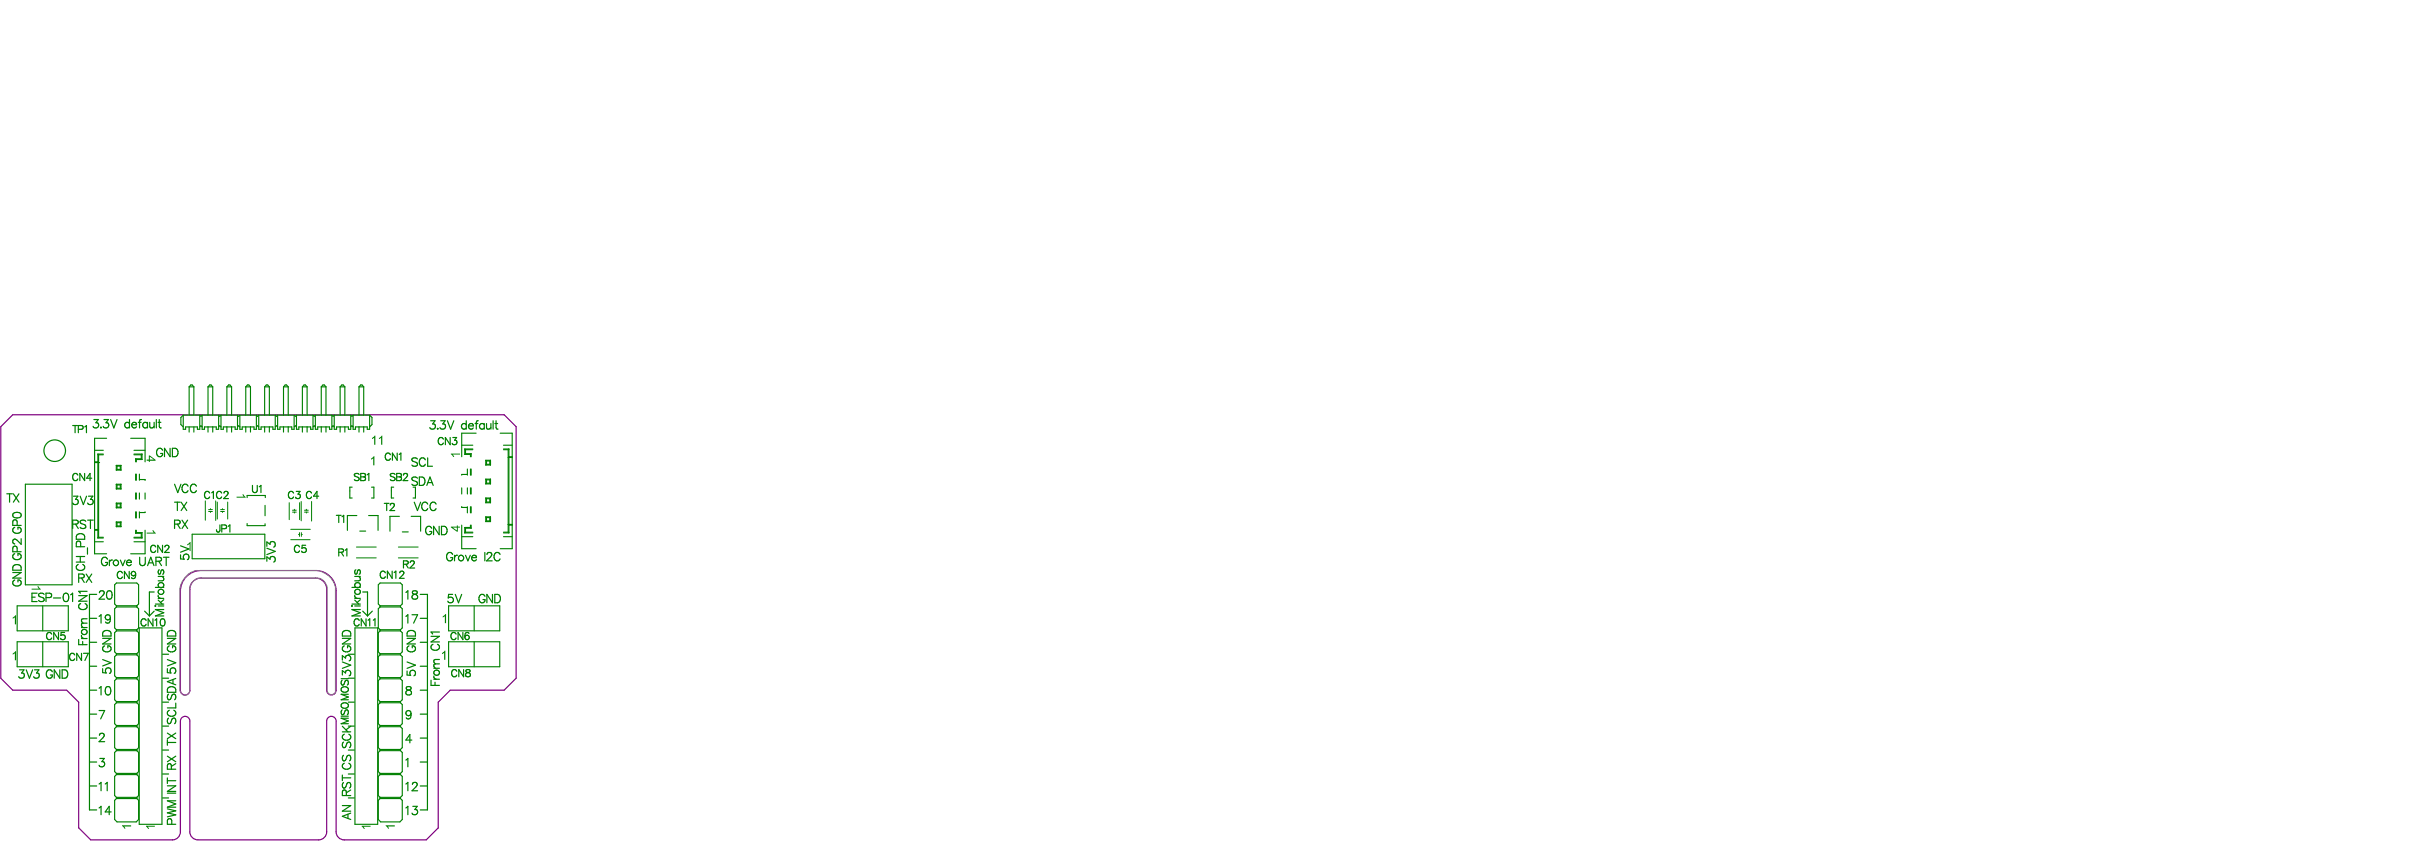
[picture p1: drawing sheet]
<svg xmlns="http://www.w3.org/2000/svg" width="855mm" height="297mm" viewBox="0 0 855 297" stroke-linecap="round" stroke-linejoin="round" font-family="sans-serif">
<path d="M65.4 203.8a7.3 7.3 0 0 1 5.6-2.5h40.4a7.1 7.1 0 0 1 7.2 7.1v35.1a1.66 1.66 0 0 1-1.7 1.7 1.66 1.66 0 0 1-1.7-1.7v-35.6a4 4 0 0 0-3.9-4h-40.4a4 4 0 0 0-3.9 4v35.6a1.66 1.66 0 0 1-1.7 1.7 1.66 1.66 0 0 1-1.7-1.7v-34.9a7.3 7.3 0 0 1 1.8-4.8zM63.6 254.5v39a2.82 2.82 0 0 1-2.8 2.8h-28.8l-4.2-4.2v-44.4l-4.3-4.2h-19l-4.2-4.2v-88.8l4.2-4.2h173.3l4.3 4.2v88.8l-4.3 4.2h-19l-4.2 4.2v44.4l-4.2 4.2h-29a2.82 2.82 0 0 1-2.8-2.8v-39M63.6 254.4a1.66 1.66 0 0 1 1.7-1.7 1.66 1.66 0 0 1 1.7 1.7M67 254.5v39a2.82 2.82 0 0 0 2.8 2.8h42.6a2.82 2.82 0 0 0 2.8-2.8v-39M115.2 254.4a1.66 1.66 0 0 1 1.7-1.7 1.66 1.66 0 0 1 1.7 1.7" fill="none" stroke="#800080" stroke-width=".42"/>
<path d="M65.2 203.7l2.3-1.9 2-.6 42.8 .1a7.8 7.8 0 0 1 6 5.8v37.2a1.66 1.66 0 0 1-2.8-.3v-36.5a3.7 3.7 0 0 0-3.6-3.6h-41.8l-.7 .2a4.8 4.8 0 0 0-2.5 3.2v36.7a1.76 1.76 0 0 1-2 1.2 1.76 1.76 0 0 1-1.5-1.8v-35.8l.6-2z" fill="none" stroke="#808080" stroke-width=".35"/>
<path d="M31.6 218.1h2.5M31.6 209.7h2.5M31.6 235h2.5M31.6 226.6h2.5M31.6 251.9h2.5M31.6 243.5h2.5M31.6 277.3h2.5M31.6 268.8h2.5M31.6 260.4h2.5M31.6 285.7h2.5" fill="none" stroke="#008000" stroke-width=".42"/>
<path d="M36.4 160.2h-1.9v2.7l.3 .3M33.4 186.8h1.4l-.3 .2h-1.1zM33.4 191.1h3M34.5 187v2.8M34.5 189.5h1.9M34.5 189.8h1.9M34.8 189.5l-.3 .3" fill="none" stroke="#008000" stroke-width=".4"/>
<circle cx="34.8" cy="163.2" r=".2" fill="#008000"/>
<g fill="none" stroke="#008000" stroke-width=".4">
<path d="M67.3 135.8h.5l.6 .7h-1.7zM74 135.8h.5l.5 .7h-1.6zM80.6 135.8h.5l.6 .7h-1.7zM87.3 135.8h.5l.6 .7h-1.7zM93.9 135.8h.5l.6 .7h-1.6zM100.6 135.8h.5l.6 .7h-1.7zM107.3 135.8h.5l.5 .7h-1.6zM113.9 135.8h.5l.6 .7h-1.7zM120.6 135.8h.5l.6 .7h-1.7zM127.2 135.8h.5l.6 .7h-1.7zM33.4 158.9h3M63.8 147.3v2.5"/>
<path d="M70.9 146.9l-.4-.4v4.9h-.9v-.8h-4.1v.8M70.9 150.2l-.4 .4M73.4 146.5h3.7M77.1 146.5v4.9h-.8v-.8h-4.2v.8M77.1 146.5l.4 .4 .5-.4v4.9M77.1 150.6l.4-.4 .5 .4M80 146.5h3.8M83.8 146.5v4.9h-.8v-.8h-4.2v.8M83.8 146.5l.4 .4 .4-.4v4.9M83.8 150.6l.4-.4 .4 .4M86.7 146.5h3.7M90.4 146.5v4.9h-.8v-.8h-4.1v.8"/>
<path d="M90.4 146.5l.5 .4 .4-.4v4.9M90.4 150.6l.5-.4 .4 .4M93.4 146.5h3.7M97.1 146.5v4.9h-.8v-.8h-4.2v.8M97.1 146.5l.4 .4 .4-.4v4.9M97.1 150.6l.4-.4 .4 .4M100 146.5h3.8M103.8 146.5v4.9h-.9v-.8h-4.1v.8M103.8 146.5l.4 .4 .4-.4v4.9M103.8 150.6l.4-.4 .4 .4M106.7 146.5h3.7M110.4 146.5v4.9h-.8v-.8h-2.9"/>
<path d="M110.4 146.5l.4 .4 .5-.4v4.9M110.4 150.6l.4-.4 .5 .4M113.3 146.5h3.8M117.1 146.5v4.9h-.9v-.8h-2.9M117.1 146.5l.4 .4 .4-.4v4.9M117.1 150.6l.4-.4 .4 .4M120 146.5h3.7M123.7 146.5v4.9h-.8v-.8h-2.9M123.7 146.5l.5 .4 .4-.4v4.9M123.7 150.6l.5-.4 .4 .4M126.6 146.5h3.8M130.4 146.5v4.9h-.8v-.8h-3"/>
<path d="M130.4 146.5l.8 .8v2.5l-.8 .8M164 158.4l.2 .2M34.5 162.9h-1.1v.3h1.4M34.5 160.2l.3 .2M34.5 160.4h1.9M41 170.8v1.7M41 177.5v1.6M41 177.5h1.7M41 179.1h1.7M41 177.5l.3 .2M41 170.8l.3 .3M41 172.5h1.7"/>
<path d="M41 170.8h1.7M41.3 164.4v1.2h1.1v-1.2M41.3 171.1v1.1M41.3 177.7v1.2M41.3 178.9l-.3 .2M41.3 178.9h1.1M41.3 177.7h1.1M41.3 172.2l-.3 .3M41.3 171.1h1.1M41.3 172.2h1.1M41.3 164.4l-.3-.2h1.7l-.3 .2M41.3 164.4h1.1"/>
<path d="M42.4 171.1v1.1M42.4 177.7v1.2M42.4 178.9l.3 .2M42.4 172.2l.3 .3M42.7 170.8v1.7M42.7 177.5v1.6M42.7 177.5l-.3 .2M42.7 170.8l-.3 .3M47.3 160.4h2.8M47.3 160.2h2.8M47.8 161.9v1M47.8 167.3v2.1"/>
<path d="M47.8 173.9v2.2M47.8 161.9l.3 .2M47.8 161.9h2M48.1 162.1v.8M48.1 167.3v2.1M48.1 173.9v2.2M48.1 162.1h2M49.2 167.3v2.1M49.2 173.9v2.2M49.8 161.9l.3 .2M50.1 160.2l-.3 .2v1.5M50.1 160.2v1.9"/>
<path d="M87.2 174.8v.7M93.6 174.8v.7M123.4 173.2v2.5h.8M123.4 171.9h.8M131.1 175.7h.8M131.1 171.9h.8M138.1 173.2v2.5h.8M138.1 171.9h.8M162.9 178.8v.2h2M164.2 160.1l-.2 .2M164.9 167.4h-2v.2M171.4 162.4l.2 .2v1.2l-.2 .2z"/>
<path d="M171.4 169l.2 .3v1.2l-.2 .2zM171.4 175.7l.2 .2v1.2l-.2 .3zM41 184.1l.3 .3M41 185.8h1.7M41 184.1v1.7M41 184.1h1.7M41.3 185.6l-.3 .2M41.3 184.4h1.1M41.3 184.4v1.2M41.3 185.6h1.1M42.4 185.6l.3 .2M42.4 184.4v1.2"/>
<path d="M42.7 184.1l-.3 .3M42.7 184.1v1.7M47.3 189.8h2.8M47.3 189.5h2.8M47.8 180.6v2.1M47.8 187v1.1M47.8 188.1h2M48.1 180.6v2.1M48.1 187v.9M48.1 187.9h2M48.1 187.9l-.3 .2M49.2 180.6v2.1"/>
<path d="M49.8 188.1v1.4l.3 .3M50.1 187.9v1.9M50.1 187.9l-.3 .2M87.2 184.7v.7M93.5 184.8v.6M126.9 187.4h2.1M141.9 187.6h2.1M164.2 187.7l-.2 .3M171.4 182.3l.2 .3v1.2l-.2 .2zM41.1 213.7v.4l-.7 .7M41.1 205.7l-.7 .6M48.3 213.7v.4l.6 .7"/>
<path d="M48.3 205.7l.6 .6M134.1 213.7v.4l-.6 .7M134.1 205.7l-.6 .6M141.3 213.7v.4l.6 .7M141.3 205.7l.6 .6M40.4 221.5l.7 .6v.5l-.7 .6M40.4 230l.7 .6v.4l-.7 .7M40.4 238.4l.7 .6v.5l-.7 .6M48.9 221.5l-.6 .6v.5l.6 .6M48.9 230l-.6 .6v.4l.6 .7M48.9 238.4l-.6 .6v.5l.6 .6M133.5 221.5l.6 .6v.5l-.6 .6"/>
<path d="M133.5 230l.6 .6v.4l-.6 .7M133.5 238.4l.6 .6v.5l-.6 .6M141.9 221.5l-.6 .6v.5l.6 .6M141.9 230l-.6 .6v.4l.6 .7M141.9 238.4l-.6 .6v.5l.6 .6M40.4 255.3l.7 .6v.5l-.7 .6M41.1 247.5v.4l-.7 .6M48.3 247.5v.4l.6 .6M48.9 255.3l-.6 .6v.5l.6 .6M133.5 255.3l.6 .6v.5l-.6 .6M134.1 247.5v.4l-.6 .6M141.3 247.5v.4l.6 .6"/>
<path d="M141.9 255.3l-.6 .6v.5l.6 .6M40.4 263.8l.7 .6v.4l-.7 .6M40.4 272.2l.7 .6v.5l-.7 .6M48.9 263.8l-.6 .6v.4l.6 .6M48.9 272.2l-.6 .6v.5l.6 .6M133.5 263.8l.6 .6v.4l-.6 .6M133.5 272.2l.6 .6v.5l-.6 .6M141.9 263.8l-.6 .6v.4l.6 .6M141.9 272.2l-.6 .6v.5l.6 .6M40.4 289.1l.9 .8M41.1 281.3v.4l-.7 .6M48.3 281.3v.4l.6 .6"/>
<path d="M48.9 289.1l-.8 .8M133.5 289.1l.8 .8M134.1 281.3v.4l-.6 .6M141.3 281.3v.4l.6 .6M141.9 289.1l-.8 .8"/>
</g>
<g fill="none" stroke="#008000" stroke-width=".42">
<path d="M52.7 208.8h1.7M54.4 215.6l-1.7 1.7M128 208.8h1.7M128 215.6l1.7 1.7 1.6-1.7M148.3 218.1h2.5M148.3 209.7h2.5M122.9 239.3h2.1M122.9 230.8h2.1M148.3 235h2.5M148.3 226.6h2.5M122.9 256.2h2.1M122.9 247.7h2.1"/>
<path d="M148.3 251.9h2.5M148.3 243.5h2.5M122.9 273.1h2.1M122.9 264.6h2.1M148.3 277.3h2.5M148.3 268.8h2.5M148.3 260.4h2.5M122.9 281.5h2.1M148.3 285.7h2.5"/>
</g>
<g fill="none" stroke="#008000" stroke-width=".35">
<path d="M73.6 179.8h1.3M103.2 180h1.3M107.4 180h1.4M73.6 180.4h1.3M74.3 180.4v.4M78.5 180.4v.4M103.2 180.7h1.3M103.9 180.7v.3M105.6 187.9v1.3M106.3 187.9v1.3M106.3 188.6h.3M107.4 180.7h1.4"/>
<path d="M108.1 180.7v.3"/>
</g>
<circle cx="179.3" cy="185" r=".2" fill="#008000"/>
<g fill="none" stroke="#008000" stroke-width=".4">
<path d="M66.7 136.5v10M68.4 136.5v10M73.4 136.5v10h-2.1M75 136.5v10M80 136.5v10h-2M81.7 136.5v10M86.7 136.5v10h-2.1M88.4 136.5v10M93.4 136.5v10h-2.1M95 136.5v10M100 136.5v10h-2.1M101.7 136.5v10"/>
<path d="M106.7 136.5v10h-2.1M108.3 136.5v10M113.3 136.5v10h-2M115 136.5v10M120 136.5v10h-2.1M121.7 136.5v10M126.6 136.5v10h-2M128.3 136.5v10M37.6 154.6h-4.2v40.8h4.2M46.1 154.6h5.1v8.3M47.3 158.9h3.9M63.8 149.8l.8 .8"/>
<path d="M64.6 146.5l-.8 .8M64.6 146.5v4.9h.9M64.6 146.5h5.9M66.7 150.6v1.8M68.4 150.6v1.8M70.9 150.2l.4 .4M71.3 146.5v4.9h.8M71.3 146.5l-.4 .4M73.4 150.6v1.8M75 150.6v1.8M78 151.4h.8M80 150.6v1.8"/>
<path d="M81.7 150.6v1.8M84.6 151.4h.9M86.7 150.6v1.8M88.4 150.6v1.8M91.3 151.4h.8M93.4 150.6v1.8M95 150.6v1.8M97.9 151.4h.9M100 150.6v1.8M101.7 150.6v1.8M104.6 151.4h.8v-.8h1.3v1.8M108.3 150.6v1.8"/>
<path d="M111.3 151.4h.8v-.8h1.2v1.8M115 150.6v1.8M117.9 151.4h.8v-.8h1.3v1.8M121.7 150.6v1.8M124.6 151.4h.8v-.8h1.2v1.8M128.3 150.6v1.8M162.9 157.1h3.9M164 158.6h2.8M164.2 158.6v1.5h2M166.8 158.4h-2.8v1.9h2M168 152.8h-5.1v8.3M176.5 152.8h4.2v40.8h-4.2"/>
<path d="M177.6 158.4h1.9M177.6 158.6h1.9M177.6 157.1h3.1M179.5 158.4l-.2 .2v29.1l.2 .3M179.5 158.4v2.7M8.9 170.8h16.5v35.5h-16.5zM34.5 163.2v23.6M34.8 160.4v29.1M41 165.8h1.7M41 164.2v1.6M41.3 165.6l-.3 .2M42.4 165.6l.3 .2"/>
<path d="M42.7 164.2v1.6M49.2 169.2h2v.2M51.2 173.9v2.2M87.2 174.8h6.4M93.5 178.3v3.6M123.4 171.9v1.3M131.9 171.9v3.8M138.1 171.9v1.3M145.7 171.9h.9v3.8h-.9M162.9 172.1v2.2M164.9 165.5v2.1M164.9 172.1v2.2"/>
<path d="M164.9 178.8v2.1M166 160.3v.8M166 165.5v2.1M166 172.1v2.2M166 178.8v2.1M166.2 160.1v1M166.2 165.5v2.1M166.2 172.1v2.2M166.2 178.8v2.1M166.2 160.1l-.2 .2M171.4 175.7h1.6M171.4 177.4h1.6"/>
<path d="M171.4 170.7h1.6M171.4 169h1.6M171.4 162.4h1.6M171.4 164h1.6M171.6 177.1h1.2M171.6 175.9h1.2M171.6 169.3h1.2M171.6 170.5h1.2M171.6 163.8h1.2M171.6 162.6h1.2M172.8 162.6v1.2M172.8 169.3v1.2"/>
<path d="M172.8 175.9v1.2M172.8 177.1l.2 .3M172.8 170.5l.2 .2M172.8 163.8l.2 .2M173 162.4v1.6M173 169v1.7M173 175.7v1.7M173 175.7l-.2 .2M173 169l-.2 .3M173 162.4l-.2 .2M179.5 161.1h1.2M179.5 161.1l-.2 .3h1.4"/>
<path d="M179.5 161.4v23.6M47.3 191.1h3.9M51.2 187v8.4h-5.1M51.2 180.6v.2h-2M67.8 188.5h25.6v8.6h-25.6zM87.2 185.4h6.3M125.9 181.9h-3.3v5.2M130 181.9h3.4v5.2M140.9 182.2h-3.3v5.2M145.1 182.2h3.3v5.2M162.9 185.3v8.3h5.1M162.9 189.3h3.9"/>
<path d="M164 186.1l.2 .2M164 186.1v1.9h2.8M164 187.7h2.8M164 186.1h2M164.2 186.3v1.4M164.2 186.3h2M166 185.3v.8M166 186.1l.2 .2M166.2 185.3v1M171.4 182.3h1.6M171.4 184h1.6M171.6 183.8h1.2"/>
<path d="M171.6 182.6h1.2M172.8 183.8l.2 .2M172.8 182.6v1.2M173 182.3l-.2 .3M173 182.3v1.7M177.6 189.3h3.1M177.6 187.7h1.9M177.6 188h1.9M179.5 185.3h1.2M179.5 185.3v2.7M180.7 185h-1.4l.2 .3M6.1 213.7h18v8.8h-18z"/>
<path d="M15.1 213.7v8.8M40.4 206.3v6.8l.7 .6h7.2l.6-.6v-6.8M40.4 214.8v6.7M41.1 214.1h7.2M41.1 205.7h7.2M48.9 214.8v6.7M133.5 206.3v6.8l.6 .6h7.2l.6-.6v-6.8M133.5 214.8v6.7M134.1 214.1h7.2M134.1 205.7h7.2M141.9 214.8v6.7M158.3 213.7h18v8.8h-18z"/>
<path d="M167.3 213.7v8.8M6.1 226.4h18v8.8h-18zM15.1 226.4v8.8M40.4 223.2v6.8M40.4 231.7v6.7M41.1 239h7.2M41.1 239.5h7.2M41.1 230.6h7.2M41.1 231h7.2M41.1 222.6h7.2M41.1 222.1h7.2M48.9 223.2v6.8"/>
<path d="M48.9 231.7v6.7M49.1 221.5h8v69.3h-8zM125.2 221.5h8v69.3h-8zM133.5 223.2v6.8M133.5 231.7v6.7M134.1 239h7.2M134.1 239.5h7.2M134.1 230.6h7.2M134.1 231h7.2M134.1 222.6h7.2M134.1 222.1h7.2M141.9 223.2v6.8"/>
<path d="M141.9 231.7v6.7M158.3 226.4h18v8.8h-18zM167.3 226.4v8.8M40.4 240.1v6.8l.7 .6h7.2l.6-.6v-6.8M40.4 248.5v6.8M40.4 257v6.8M41.1 255.9h7.2M41.1 256.4h7.2M41.1 247.9h7.2M48.9 248.5v6.8M48.9 257v6.8M133.5 240.1v6.8l.6 .6h7.2l.6-.6v-6.8"/>
<path d="M133.5 248.5v6.8M133.5 257v6.8M134.1 255.9h7.2M134.1 256.4h7.2M134.1 247.9h7.2M141.9 248.5v6.8M141.9 257v6.8M40.4 265.4v6.8M40.4 273.9v6.8l.7 .6h7.2l.6-.6v-6.8M41.1 272.8h7.2M41.1 273.3h7.2M41.1 264.4h7.2"/>
<path d="M41.1 264.8h7.2M48.9 265.4v6.8M133.5 265.4v6.8M133.5 273.9v6.8l.6 .6h7.2l.6-.6v-6.8M134.1 272.8h7.2M134.1 273.3h7.2M134.1 264.4h7.2M134.1 264.8h7.2M141.9 265.4v6.8M40.4 282.3v6.8M41.1 281.7h7.2M41.3 289.9h6.8"/>
<path d="M48.9 282.3v6.8M133.5 282.3v6.8M134.1 281.7h7.2M134.3 289.9h6.8M141.9 282.3v6.8"/>
</g>
<g fill="none" stroke="#008000" stroke-width=".35">
<path d="M72.4 176.7v6.8M74.3 179.4v.4M76.1 176.7v6.9M76.7 177.1v6M77.8 179.8h1.4M78.5 179.4v.4M80.3 177.1v6M102 177.3v6M103.9 179.7v.3M105.7 177.3v6M106.3 176.9v6.8M108.1 179.7v.3"/>
<path d="M109.9 176.9v6.9M77.8 180.4h1.4M102.6 190.4h6.8M102.6 186.7h6.9M105.3 188.6h.3M125.7 196.8h7M125.7 193h7M140.5 196.8h7M140.5 193h7"/>
</g>
<path d="M31.6 209.7v76M52.7 208.8v8.5l-1.7-1.7M129.7 208.8v8.5M150.8 209.7v76M57.4 239.3h2.1M57.4 230.8h2.1M57.4 256.2h2.1M57.4 247.7h2.1M57.4 273.1h2.1M57.4 264.6h2.1M57.4 281.5h2.1" fill="none" stroke="#008000" stroke-width=".42"/>
<g fill="#008000">
<path d="M4.5 230.6l1.2-.9v3.2h-.5v-2.4l-.6 .4z"/>
<path d="M11.2 207.7h2.5l-.5-.8 .4-.1 .8 1.2h-3.2z"/>
<path d="M51.5 291.3h3.1v.4h-2.4l.4 .6-.3 .1z"/>
<path d="M51.7 187.9h2.5l-.4-.7 .3-.1 .9 1.1h-3.3z"/>
<path d="M52.5 160.7h.3l2.1 1.5v.4h-2.1v.4h-.3v-.4h-.8v-.5h.8zM52.8 161.1v1h1.5z"/>
</g>
<path d="M74 174a.93 .93 0 0 0-1.1-.6 .93 .93 0 0 0-.7 .9v.6a.93 .93 0 0 0 .7 1 .93 .93 0 0 0 1.1-.6M74.7 173.8l.6-.4v2.5M119.5 194.8l1.5-.1 .2-.3-.1-.5-1.6-.3v2.6M120.4 194.8l.8 1.4M121.8 194.1l.6-.5v2.6" fill="none" stroke="#008000" stroke-width=".42"/>
<g fill="#008000">
<path d="M127.6 291.3h3.1v.4h-2.4l.4 .6-.3 .1z"/>
<path d="M130.9 161.8l1.2-.9v3.3h-.4v-2.5l-.7 .4z"/>
</g>
<path d="M143.5 242.4a.6 .6 0 0 0 .2 .9 1.06 1.06 0 0 1 1.2 .5 1.06 1.06 0 0 1 0 1.2l-1 .2a.85 .85 0 0 1-.8-.9 .85 .85 0 0 1 .9-.8l.6-.2a.6 .6 0 0 0 .3-.9z" fill="none" stroke="#008000" stroke-width=".42"/>
<g fill="#008000">
<path d="M155.9 230.4l1.2-.8v3.2h-.4v-2.5l-.7 .4z"/>
<path d="M156.2 217.5l1.2-.9v3.2h-.5v-2.4l-.6 .4z"/>
<path d="M4.5 217.9l1.2-.9v3.3h-.5v-2.5l-.6 .4z"/>
</g>
<g fill="none" stroke="#008000" stroke-width=".42">
<path d="M4.6 181.2a1.89 1.89 0 0 1 2.9 .4v.3a1.71 1.71 0 0 1-3 0zM4.6 199.7a1.65 1.65 0 0 1 2.9 .5v1h-3zM5.2 186a1.09 1.09 0 0 0-.7 1.3 1.09 1.09 0 0 0 1.1 .8h.7a1.06 1.06 0 0 0 1.2-1 1.06 1.06 0 0 0-1.2-1.1v.7M6.1 185.4v-1.3a.78 .78 0 0 0-.8-.7 .78 .78 0 0 0-.8 .7v1.3h3M4.5 202h3l-3 1.9h3M5.2 204.6a1.09 1.09 0 0 0-.7 1.3 1.09 1.09 0 0 0 1.1 .8h.7a1.06 1.06 0 0 0 1.2-1 1.06 1.06 0 0 0-1.2-1.1v.7M59 235.9v1.4l1.3 .1a1.04 1.04 0 0 1 0-1.6 1.04 1.04 0 0 1 1.6 .2 1.04 1.04 0 0 1-.5 1.6M59 225.2h3l-3 2h3M59 232.7l3 1.1-3 1.1M59.2 223a1.65 1.65 0 0 1 2.8 .4v1h-3zM59.8 227.9a1.09 1.09 0 0 0-.8 1.2 1.09 1.09 0 0 0 1.2 .9h.7a1.06 1.06 0 0 0 1.1-1.1 1.06 1.06 0 0 0-1.1-1v.7M34.9 250.7h2l-1.4 2.9"/>
<path d="M35.1 259.4l.6-.7 .9 .3a.92 .92 0 0 1-.2 1.2l-1.5 1.4h2M59 258.6l3 2M59.5 253.3a1.11 1.11 0 0 0-.5 1.1 1.11 1.11 0 0 0 .8 .9l.4-.3 .5-1.4 .9-.3a1.3 1.3 0 0 1 0 2M59.8 250.6a1.09 1.09 0 0 0-.8 1.2 1.09 1.09 0 0 0 1.2 .9h.7a1.09 1.09 0 0 0 1.1-.9 1.09 1.09 0 0 0-.7-1.2M62 248v1.7h-3M62 258.6l-3 2M59 279.8h3M59 277.2h3l-3 2h3M59 275.4h3M59 260.9v2M59 274.4v2M59 261.9h3"/>
<path d="M59 285.3l3 .8-3 .7 3 .7-3 .7M60.6 290.8v-1.3a.78 .78 0 0 0-.8-.7 .78 .78 0 0 0-.8 .7v1.3h3M62 282.5h-3l3 1.1-3 1.2h3"/>
</g>
<path d="M66 192l1.2-.8v3.2h-.3v-2.5l-.8 .5z" fill="#008000"/>
<g fill="none" stroke="#008000" stroke-width=".42">
<path d="M2.4 174.2h2M3.4 174.2v3M4.7 174.2l2 3M6.7 174.2l-2 3M25.9 175h1.6l-.9 1.2a.98 .98 0 0 1 .8 1.6 .98 .98 0 0 1-1.8-.4M27.5 167.6a.93 .93 0 0 0-1.1-.6 .93 .93 0 0 0-.8 1v.6a.93 .93 0 0 0 .8 1 .93 .93 0 0 0 1.1-.7M28.3 175l1.1 3 1.1-3M29.9 167v2.6l-1.7-2.6v2.6M31.2 175h1.5l-.8 1.2a.98 .98 0 0 1 .7 1.6 .98 .98 0 0 1-1.7-.4M32.4 168.7h-1.8l1.2-1.7v2.6M5.2 195.3a1.09 1.09 0 0 0-.7 1.3 1.09 1.09 0 0 0 1.1 .8h.7a1.06 1.06 0 0 0 1.2-1 1.06 1.06 0 0 0-1.2-1.1v.7M6.1 194.6v-1.2a.78 .78 0 0 0-.8-.8 .78 .78 0 0 0-.8 .8v1.2h3"/>
<path d="M7.5 190v2l-1.4-1.4a.89 .89 0 0 0-1.5-.1l-.1 .8 .7 .6M94.1 192.7v-1.5l1.2 .8a.98 .98 0 0 1 1.6-.7 .98 .98 0 0 1-.4 1.7M94.1 198v-1.6l1.2 .9a.98 .98 0 0 1 1.6-.7 .98 .98 0 0 1-.4 1.7M94.1 193.4l3 1.1-3 1.1M27.8 203.9l1.6-.1 .3-.5-.1-.5-.6-.3h-1.2v3M28.7 203.9l1 1.6M30.4 202.5l2 3M32.4 202.5l-2 3M35.1 209.1l.6-.7 .9 .3a.92 .92 0 0 1-.2 1.3l-1.5 1.4h2M38 208.6a.96 .96 0 0 1 1.4 .4 1.49 1.49 0 0 1-1 2.4 1.89 1.89 0 0 1-.4-2.8zM18.2 223.7a.93 .93 0 0 0-1-.6 .93 .93 0 0 0-.8 1v.6a.93 .93 0 0 0 .8 1 .93 .93 0 0 0 1-.6M18.5 237a1.09 1.09 0 0 0-1.3-.7 1.09 1.09 0 0 0-.9 1.1v.7a1.06 1.06 0 0 0 1.1 1.2 1.06 1.06 0 0 0 1.1-1.2h-.7"/>
<path d="M20.6 223.1v2.6l-1.6-2.6v2.6M21.1 236.3v3l-2-3v3M21.9 236.3h1a1.58 1.58 0 0 1 1 1.5 1.58 1.58 0 0 1-1 1.5h-1zM22.8 223.1h-1.2l-.1 1.1a.9 .9 0 0 1 1.3 0 .9 .9 0 0 1-.2 1.3 .9 .9 0 0 1-1.3-.3M26.4 231.1a.93 .93 0 0 0-1.1-.6 .93 .93 0 0 0-.8 .9v.6a.93 .93 0 0 0 .8 1 .93 .93 0 0 0 1.1-.6M28.8 230.5v2.5l-1.7-2.5v2.5M29.5 230.5h1.7l-1.3 2.5M61 239.8v1.4M62 239.3l-3 1.2 3 1.1M120.4 239.4h2.5M120.7 240l-.3 .6 .3 1.1 .6-.3 .6-1.3 .6-.1 .4 .6-.4 1.1M120.8 232.9v-1.6l1.1 .9a.98 .98 0 0 1 1.6-.8 .98 .98 0 0 1-.3 1.7"/>
<path d="M120.8 238.1v-1.5l1.1 .8a.98 .98 0 0 1 1.6-.7 .98 .98 0 0 1-.3 1.7M120.8 233.5l2.9 1.2-2.9 1.1M120.8 225.2h2.9l-2.9 2h2.9M120.9 223a1.65 1.65 0 0 1 2.8 .4v1h-2.9zM121.5 227.9a1.09 1.09 0 0 0-.7 1.2 1.09 1.09 0 0 0 1.1 .9h.7a1.06 1.06 0 0 0 1.2-1.1 1.06 1.06 0 0 0-1.2-1v.7M34.9 242.8l.8-.6v3M37.5 242.4a.96 .96 0 0 1 1.4 .4 1.49 1.49 0 0 1-.9 2.4 1.89 1.89 0 0 1-.5-2.8zM59.2 242.8a1.65 1.65 0 0 1 2.8 .4v1h-3zM59.5 244.9a1.11 1.11 0 0 0-.5 1.1 1.11 1.11 0 0 0 .8 .9l.4-.3 .5-1.4 .9-.3a1.3 1.3 0 0 1 0 2M120.4 252.7h2.5M120.5 242.8a1.26 1.26 0 0 1 1.5-.5 1.26 1.26 0 0 1 .8 1.4 1.26 1.26 0 0 1-1.6 .5 1.26 1.26 0 0 1-.7-1.4zM120.5 248.4a1.26 1.26 0 0 1 1.5-.5 1.26 1.26 0 0 1 .8 1.5 1.26 1.26 0 0 1-1.6 .5 1.26 1.26 0 0 1-.7-1.5z"/>
<path d="M120.7 250.4l-.3 .6 .3 1.1 .6-.2 .5-1.2 .4-.3h.3l.4 .6-.4 1.1M120.8 258.2h2.9M120.8 256.2l1.9 2M121.5 259a1.09 1.09 0 0 0-.7 1.3 1.09 1.09 0 0 0 1.1 .8h.7a1.09 1.09 0 0 0 1.1-.8 1.09 1.09 0 0 0-.7-1.3M122.9 253.4h-2.5l2.5 .9-2.5 1h2.5M122.9 244.9h-2.5l2.5 1-2.5 1h2.5M123.7 256.2l-1.7 1.3M145 251.6a1.39 1.39 0 0 1-1.1 2l-.6-.4M34.9 276.6l.8-.6v3M35.2 267.6h1.6l-.9 1.1a.98 .98 0 0 1 .8 1.6 .98 .98 0 0 1-1.8-.3M37.1 276.6l.7-.6v3M59 266.8l3 1.9"/>
<path d="M60.5 271.4l-.2-1.7-.4-.3-.6 .1-.3 .6v1.3h3M62 269.4l-1.5 1M62 266.8l-3 1.9M120.8 273.4v2M120.8 274.4h2.9M121.2 276.1a1.11 1.11 0 0 0-.5 1 1.11 1.11 0 0 0 .8 .9l.4-.3 .6-1.4 .8-.2a1.3 1.3 0 0 1 0 1.9M121.2 261.8a1.11 1.11 0 0 0-.5 1.1 1.11 1.11 0 0 0 .8 .9l.4-.3 .6-1.4 .8-.3a1.3 1.3 0 0 1 0 2M121.2 266.4a1.11 1.11 0 0 0-.5 1.1 1.11 1.11 0 0 0 .8 .9l.4-.3 .6-1.4 .8-.3a1.3 1.3 0 0 1 0 2M121.5 269.3a1.09 1.09 0 0 0-.7 1.2 1.09 1.09 0 0 0 1.1 .9h.7a1.09 1.09 0 0 0 1.1-.9 1.09 1.09 0 0 0-.7-1.2M123.7 278.7l-1.5 1M143.2 268.1l.7-.5v2.9M145.3 261.1h-2.1l1.4-2v3"/>
<path d="M120.8 284.2h2.9l-2.9 2h2.9M122.2 280.7l-.2-1.7-.4-.3-.5 .1-.3 .6v1.3h2.9M122.7 287.3v1.4M123.7 286.9l-2.9 1.1 2.9 1.1"/>
<circle cx="144.1" cy="251.6" r=".92"/>
</g>
<g fill="#008000">
<path d="M43 291.1h3.3v.5h-2.5l.4 .6-.3 .1z"/>
<path d="M83.5 175.2h2.5l-.5-.8h.4l.8 1.2h-3.2z"/>
</g>
<path d="M78.2 174a.93 .93 0 0 0-1.1-.6 .93 .93 0 0 0-.7 .9v.6a.93 .93 0 0 0 .7 1 .93 .93 0 0 0 1.1-.6M79 174l.5-.6h.5l.5 .4-.4 .9-1.2 1.2h1.7M103.6 174a.93 .93 0 0 0-1.1-.6 .93 .93 0 0 0-.8 .9v.6a.93 .93 0 0 0 .8 1 .93 .93 0 0 0 1.1-.6M104.5 173.4h1.3l-.7 .9a.84 .84 0 0 1 .6 1.4 .84 .84 0 0 1-1.4-.3M109.9 174a.93 .93 0 0 0-1.1-.6 .93 .93 0 0 0-.7 .9v.6a.93 .93 0 0 0 .7 1 .93 .93 0 0 0 1.1-.6M112.4 175h-1.8l1.2-1.6v2.5M118.7 181.8h1.6M119.5 181.8v2.5M120.7 182.3l.6-.5v2.5" fill="none" stroke="#008000" stroke-width=".42"/>
<path d="M136.1 291.1h3.2v.5h-2.5l.4 .6-.3 .1z" fill="#008000"/>
<g fill="none" stroke="#008000" stroke-width=".42">
<path d="M140.1 159.8v2.6l-1.7-2.6v2.6M126.7 167.4l-.6-.4-1.1 .4 .2 .6 1.3 .5 .2 .3v.4l-.6 .4-1.1-.4M127.3 167l1.5 .3 .1 .4-.6 .5 .6 .5-.2 .7-1.4 .2zM127.3 168.2h1M129.5 167.5l.6-.5v2.6M137.7 160.4a.93 .93 0 0 0-1-.6 .93 .93 0 0 0-.8 1v.6a.93 .93 0 0 0 .8 1 .93 .93 0 0 0 1-.6M139.4 167.4l-.6-.4-1.1 .4 .2 .6 1.2 .5 .3 .3v.4l-.6 .4-1.1-.4M139.9 167l1.6 .3 .1 .4-.6 .5 .6 .5-.2 .7-1.5 .2zM139.9 168.2h1.1M140.8 160.3l.6-.5v2.6M142.3 167.6l.5-.6h.5l.5 .5-.4 .8-1.2 1.3h1.7M135.9 202.1a.93 .93 0 0 0-1-.6 .93 .93 0 0 0-.8 1v.6a.93 .93 0 0 0 .8 .9 .93 .93 0 0 0 1-.6"/>
<path d="M138.3 201.5v2.5l-1.6-2.5v2.5M139 202l.7-.5v2.5M141 202.1l.5-.6h.5l.5 .5-.4 .8-1.2 1.2h1.7M143.2 209l.7-.6v3M145.6 208.6a.6 .6 0 0 0 .3 .9 1.06 1.06 0 0 1 1.2 .5 1.06 1.06 0 0 1-.1 1.2l-.9 .2a.85 .85 0 0 1-.8-.9 .85 .85 0 0 1 .9-.8l.6-.2a.6 .6 0 0 0 .2-.9zM143.2 276.6l.7-.6v3M145.5 276.7l.6-.7 .9 .3a.92 .92 0 0 1-.2 1.3l-1.4 1.4h1.9"/>
</g>
<g fill="#008000">
<path d="M131.2 154.5l1.2-.8v3.2h-.4v-2.5l-.7 .5z"/>
<path d="M133.7 154.5l1.2-.8v3.2h-.5v-2.5l-.5 .5z"/>
</g>
<g fill="none" stroke="#008000" stroke-width=".42">
<path d="M159.7 209.7h-1.4l-.2 1.3a1.05 1.05 0 0 1 1.6-.1 1.05 1.05 0 0 1-.2 1.6 1.05 1.05 0 0 1-1.5-.4M160.6 209.7l1.1 2.9 1.2-2.9M160.9 223.7a.93 .93 0 0 0-1.1-.6 .93 .93 0 0 0-.7 1v.6a.93 .93 0 0 0 .7 1 .93 .93 0 0 0 1.1-.6M161.1 236.8a.93 .93 0 0 0-1-.6 .93 .93 0 0 0-.8 1v.6a.93 .93 0 0 0 .8 1 .93 .93 0 0 0 1-.7M163.3 223.1v2.6l-1.7-2.6v2.6M163.5 236.2v2.5l-1.6-2.5v2.5M164.5 236.3v.8l.7 .2a.73 .73 0 0 1 .7 .7 .73 .73 0 0 1-.6 .7l-.8-.1-.3-.3a1.26 1.26 0 0 1 1.5-1.2l.1-.5a.96 .96 0 0 0-1.3-.3zM165.4 223.5l-.1-.3a.82 .82 0 0 0-1.2 .4l-.1 1.2"/>
<circle cx="164.8" cy="224.9" r=".79"/>
</g>
<path d="M159.1 160h3.2v.4h-2.6l.5 .7-.4 .1z" fill="#008000"/>
<g fill="none" stroke="#008000" stroke-width=".42">
<path d="M25.6 150.1h1.7M26.5 150.1v2.6M27.6 151.4l1.5-.1 .2-.3-.1-.6-1.6-.3v2.6M29.9 150.6l.6-.5v2.6M57.4 158.9a1.09 1.09 0 0 0-1.3-.8 1.09 1.09 0 0 0-.9 1.2v.7a1.06 1.06 0 0 0 1.1 1.1 1.06 1.06 0 0 0 1.1-1.1h-.8M60 158.1v3l-2-3v3M60.8 158.1h1a1.58 1.58 0 0 1 1 1.5 1.58 1.58 0 0 1-1 1.5h-1zM151.9 148.4h1.6l-.9 1.2a.98 .98 0 0 1 .8 1.5 .98 .98 0 0 1-1.8-.3M154.3 151.2h.3zM155.5 148.4h1.5l-.8 1.2a.98 .98 0 0 1 .7 1.5 .98 .98 0 0 1-1.7-.3M156.4 154.9a.93 .93 0 0 0-1.1-.6 .93 .93 0 0 0-.7 1v.6a.93 .93 0 0 0 .7 1 .93 .93 0 0 0 1.1-.6M157.8 148.4l1.2 3 1.1-3"/>
<path d="M158.8 154.3v2.6l-1.7-2.6v2.6M159.8 154.3h1.3l-.7 1a.84 .84 0 0 1 .6 1.4 .84 .84 0 0 1-1.5-.3M164.5 149.8a.94 .94 0 0 0-1.4-.1 .94 .94 0 0 0 0 1.4 .94 .94 0 0 0 1.4-.1M164.5 148.4v3M165.3 150.3v.2a.91 .91 0 0 0 .7 .9 .91 .91 0 0 0 1-.4M165.4 149.8a.82 .82 0 0 1 1-.4 .82 .82 0 0 1 .6 .9h-1.7zM167.6 149.4h1M168.7 148.4l-.5 .2-.2 .4v2.4M170.8 149.8a.94 .94 0 0 0-1.4-.1 .94 .94 0 0 0 0 1.4 .94 .94 0 0 0 1.4-.1M170.8 149.4v2M171.6 149.4l.2 1.8 .7 .2 .7-.6M173.2 149.4v2"/>
<path d="M174 148.4v3M174.6 149.4h1M175 148.4v2.4l.1 .4 .6 .2M61.6 177.2h2M62.6 177.2v2.9M63.9 177.2l2 2.9M65.9 177.2l-2 2.9M89.1 171.2v1.9a.85 .85 0 0 0 .8 .7 .85 .85 0 0 0 .9-.7v-1.9M91.5 171.7l.6-.5v2.6M135.6 177.6h1.7M136.4 177.6v2.5M137.7 178.2l.5-.6h.5l.4 .5-.3 .8-1.2 1.2h1.7"/>
<path d="M25.6 184.9l1.7-.1 .3-.5-.1-.5-.6-.3h-1.3v3M26.6 184.9l1 1.6M30.3 183.9a1.11 1.11 0 0 0-1.1-.5 1.11 1.11 0 0 0-.9 .8l.3 .4 1.4 .6 .3 .8a1.3 1.3 0 0 1-2 0M30.9 183.5h2M31.9 183.5v3M54.9 193a.93 .93 0 0 0-1-.6 .93 .93 0 0 0-.8 .9v.6a.93 .93 0 0 0 .8 1 .93 .93 0 0 0 1-.6M57.3 192.4v2.5l-1.7-2.5v2.5M58.2 193l.4-.6h.5l.5 .4-.4 .9-1.2 1.2h1.7M61.6 184.9l1.7-.1 .3-.5-.2-.5-.6-.3h-1.2v3M62.6 184.9l1 1.6M63.7 195.7v1.5l1.3 .1a1.04 1.04 0 0 1-.1-1.6 1.04 1.04 0 0 1 1.6 .2 1.04 1.04 0 0 1-.4 1.5M63.7 192.5l3 1.2-3 1.1"/>
<path d="M64.2 183.5l2 3M66.2 183.5l-2 3M77.6 185.2l-.1 2.3-.4 .2-.5-.1-.2-.7M78.2 186.5l1.5-.1 .2-.4-.1-.6-1.6-.2v2.5M80.5 185.7l.6-.5v2.5M105.7 193a.93 .93 0 0 0-1.1-.6 .93 .93 0 0 0-.7 .9v.6a.93 .93 0 0 0 .7 1 .93 .93 0 0 0 1.1-.6M107.8 192.4h-1.2l-.1 1.1a.9 .9 0 0 1 1.4-.1 .9 .9 0 0 1-.2 1.4 .9 .9 0 0 1-1.3-.4M142.3 199.1l1.5-.2 .2-.3-.1-.5-1.6-.2v2.5M143.2 199.1l.8 1.3M144.7 198.5l.5-.6h.5l.5 .4-.4 .9-1.2 1.2h1.7M51.6 218.9a.93 .93 0 0 0-1.1-.6 .93 .93 0 0 0-.8 1v.6a.93 .93 0 0 0 .8 .9 .93 .93 0 0 0 1.1-.6M54 218.3v2.5l-1.7-2.5v2.5"/>
<path d="M54.7 218.8l.6-.5v2.5M56.9 218.4a.82 .82 0 0 1 1.2 .4l.1 .6a1.09 1.09 0 0 1-1 1.4 1.62 1.62 0 0 1-.3-2.4zM126.7 218.9a.93 .93 0 0 0-1-.6 .93 .93 0 0 0-.8 1v.6a.93 .93 0 0 0 .8 .9 .93 .93 0 0 0 1-.6M129.1 218.3v2.5l-1.7-2.5v2.5M129.8 218.8l.6-.5v2.5M131.7 218.8l.6-.5v2.5M36.2 235.9v1.4l1.3 .1a1.04 1.04 0 0 1 0-1.6 1.04 1.04 0 0 1 1.5 .2 1.04 1.04 0 0 1-.4 1.6M36.2 232.7l3 1.1-3 1.1M36.2 225.2h3l-3 2h3M36.4 223a1.65 1.65 0 0 1 2.8 .4v1h-3zM36.9 227.9a1.09 1.09 0 0 0-.7 1.2 1.09 1.09 0 0 0 1.1 .9h.7a1.06 1.06 0 0 0 1.2-1.1 1.06 1.06 0 0 0-1.2-1v.7M143.6 225.2h3l-3 2h3"/>
<path d="M143.6 236.7v1.4l1.3 .2a1.04 1.04 0 0 1-.1-1.6 1.04 1.04 0 0 1 1.6 .2 1.04 1.04 0 0 1-.4 1.5M143.6 233.5l3 1.2-3 1.1M143.7 223a1.65 1.65 0 0 1 2.9 .4v1h-3zM144.3 227.9a1.09 1.09 0 0 0-.7 1.2 1.09 1.09 0 0 0 1.1 .9h.7a1.06 1.06 0 0 0 1.2-1.1 1.06 1.06 0 0 0-1.2-1v.7M152.1 240v1.8h2.9M152.1 224.5h2.9l-2.9 2h2.9M152.8 227.3a1.09 1.09 0 0 0-.7 1.2 1.09 1.09 0 0 0 1.1 .9h.7a1.09 1.09 0 0 0 1.1-.9 1.09 1.09 0 0 0-.7-1.2M153 239.6h2M153 238.5a.95 .95 0 0 0 .9 1.1M153 235.8h2M153.6 234.2l-.6 .4v.4l.6 .8M153.6 234.2h1.4"/>
<path d="M155 232.7l-1.8 .1-.2 .7 .6 .7M155 223h-2.9l.5 .7M153.5 240.7v1.1M34.9 285l.8-.5v2.9M39.2 286.4h-2.1l1.4-1.9v2.9M143.2 285l.7-.5v2.9M145.6 284.5h1.6l-.9 1.1a.98 .98 0 0 1 .8 1.6 .98 .98 0 0 1-1.7-.3"/>
<circle cx="154" cy="237.3" r=".98"/>
</g>
<path d="M159.1 185.8h2.1v-.4h.3v.4h.8v.3h-.8v1.5h-.3l-2.1-1.6zM159.7 186.1l1.5 1v-1z" fill="#008000"/>
<g fill="none" stroke="#008000" stroke-width=".42">
<path d="M33.1 148h1.6l-.9 1.1a.98 .98 0 0 1 .8 1.6 .98 .98 0 0 1-1.8-.3M35.5 150.8h.2zM36.7 148h1.5l-.8 1.1a.98 .98 0 0 1 .7 1.6 .98 .98 0 0 1-1.7-.3M39 148l1.2 3 1.1-3M45.7 149.4a.94 .94 0 0 0-1.4-.1 .94 .94 0 0 0 0 1.4 .94 .94 0 0 0 1.4-.2M45.7 148v3M46.5 149.8v.3a.91 .91 0 0 0 .7 .9 .91 .91 0 0 0 1-.5M46.6 149.4a.82 .82 0 0 1 1-.4 .82 .82 0 0 1 .6 .8h-1.7zM48.8 149h1M49.9 148l-.5 .1-.2 .5v2.4M52 149.4a.94 .94 0 0 0-1.4-.1 .94 .94 0 0 0 0 1.4 .94 .94 0 0 0 1.4-.2M52 149v2"/>
<path d="M52.8 149l.2 1.8 .7 .2 .7-.6M54.4 149v2M55.2 148v3M55.8 149h1M56.2 148v2.4l.1 .4 .6 .2M61.6 170.8l1.1 3 1.1-3M66.3 171.5a1.09 1.09 0 0 0-1.2-.7 1.09 1.09 0 0 0-.9 1.1v.8a1.09 1.09 0 0 0 .9 1.1 1.09 1.09 0 0 0 1.2-.7M69.3 171.5a1.09 1.09 0 0 0-1.3-.7 1.09 1.09 0 0 0-.8 1.1v.8a1.09 1.09 0 0 0 .8 1.1 1.09 1.09 0 0 0 1.3-.7M146.1 177.2l1.2 2.9 1.1-2.9M147.3 168.7a1.11 1.11 0 0 0-1.1-.5 1.11 1.11 0 0 0-.9 .8l.3 .4 1.4 .6 .3 .8a1.3 1.3 0 0 1-2 0M147.3 161.9a1.11 1.11 0 0 0-1.1-.4 1.11 1.11 0 0 0-.9 .7l.3 .5 1.4 .5 .3 .9a1.3 1.3 0 0 1-2 0M147.9 168.3h1a1.58 1.58 0 0 1 1 1.5 1.58 1.58 0 0 1-1 1.4h-1z"/>
<path d="M150 162.2a1.09 1.09 0 0 0-1.2-.7 1.09 1.09 0 0 0-.9 1.2v.7a1.09 1.09 0 0 0 .9 1.1 1.09 1.09 0 0 0 1.2-.7M150.6 171.2l1.1-2.9 1.1 2.9M150.9 161.5v3h1.7M150.9 177.9a1.09 1.09 0 0 0-1.3-.7 1.09 1.09 0 0 0-.8 1.1v.7a1.09 1.09 0 0 0 .8 1.1 1.09 1.09 0 0 0 1.3-.7M151 170.3h1.4M153.8 177.9a1.09 1.09 0 0 0-1.2-.7 1.09 1.09 0 0 0-.9 1.1v.7a1.09 1.09 0 0 0 .9 1.1 1.09 1.09 0 0 0 1.2-.7M26.9 198.3h3M26.9 196.3h3M27.1 188.8a1.65 1.65 0 0 1 2.8 .5v.9h-3zM27.6 199.1a1.09 1.09 0 0 0-.7 1.3 1.09 1.09 0 0 0 1.1 .8h.7a1.09 1.09 0 0 0 1.2-.8 1.09 1.09 0 0 0-.7-1.3M28.3 196.3v2M28.5 192.9v-1.3a.78 .78 0 0 0-.8-.7 .78 .78 0 0 0-.8 .7v1.3h3"/>
<path d="M30.9 193.3v2.2M37.9 197.3a1.09 1.09 0 0 0-1.2-.7 1.09 1.09 0 0 0-.9 1.1v.7a1.06 1.06 0 0 0 1 1.2 1.06 1.06 0 0 0 1.1-1.2h-.7M38.6 197.6v1.9M39.7 197.6a.95 .95 0 0 0-1.1 .8M42.5 197.6l.8 1.9 .8-1.9M44.6 198.4v.3a.91 .91 0 0 0 .7 .8 .91 .91 0 0 0 1-.4M44.8 198a.82 .82 0 0 1 .9-.4 .82 .82 0 0 1 .6 .8h-1.7zM49.3 196.6v2.1a1 1 0 0 0 1 .9 1 1 0 0 0 .9-.9v-2.1M52.1 199.5l1.1-2.9 1.1 2.9M52.5 198.6h1.4M55 198l1.7-.1 .3-.5-.2-.5-.5-.3h-1.3v2.9M56 198l1 1.5"/>
<path d="M57.6 196.6h2M58.6 196.6v2.9M152.3 186.4a1.09 1.09 0 0 0-1.3-.7 1.09 1.09 0 0 0-.8 1.1v.7a1.06 1.06 0 0 0 1 1.2 1.06 1.06 0 0 0 1.1-1.2h-.7M154.9 185.7v2.9l-1.9-2.9v2.9M155.7 185.7h1a1.58 1.58 0 0 1 1.1 1.5 1.58 1.58 0 0 1-1.1 1.4h-1zM159.7 195.6a1.09 1.09 0 0 0-1.3-.7 1.09 1.09 0 0 0-.8 1.1v.7a1.06 1.06 0 0 0 1 1.2 1.06 1.06 0 0 0 1.1-1.2h-.7M160.3 195.9v2M161.5 195.9a.95 .95 0 0 0-1.2 .8M164.2 195.9l.9 2 .8-2M166.4 196.7v.3a.91 .91 0 0 0 .7 .9 .91 .91 0 0 0 1-.5M166.5 196.3a.82 .82 0 0 1 1-.4 .82 .82 0 0 1 .6 .8h-1.7zM171 194.9v3"/>
<path d="M171.8 195.6l.6-.7 1 .3a.92 .92 0 0 1-.3 1.2l-1.4 1.5h1.9M176.4 195.6a1.09 1.09 0 0 0-1.2-.7 1.09 1.09 0 0 0-.9 1.1v.7a1.09 1.09 0 0 0 .9 1.2 1.09 1.09 0 0 0 1.2-.7M11.3 210.7h1.1M13.1 209.3h-1.8v2.9h1.8M15.6 209.7a1.11 1.11 0 0 0-1.1-.5 1.11 1.11 0 0 0-.9 .8l.3 .4 1.4 .6 .3 .8a1.3 1.3 0 0 1-2 0M16.2 210.8h1.3a.78 .78 0 0 0 .7-.8 .78 .78 0 0 0-.7-.7h-1.3v2.9M18.9 211h2.5M22.7 209.4a.96 .96 0 0 1 1.4 .4 1.49 1.49 0 0 1-1 2.4 1.89 1.89 0 0 1-.4-2.8zM24.9 209.8l.7-.5v2.9M27.8 210.1h2.9l-2.9 2h2.9M28.5 212.9a1.09 1.09 0 0 0-.7 1.3 1.09 1.09 0 0 0 1.1 .8h.7a1.09 1.09 0 0 0 1.1-.8 1.09 1.09 0 0 0-.7-1.3M29.3 219.8l-.6 .5v.4l.6 .7"/>
<path d="M29.3 219.8h1.4M30.7 218.3l-1.8 .1-.2 .7 .6 .7M30.7 208.6h-2.9l.5 .7M34.9 217.4l.8-.5v2.9M38.9 217.9a1.39 1.39 0 0 1-1.1 1.9l-.5-.4M43.2 202.2a.93 .93 0 0 0-1.1-.6 .93 .93 0 0 0-.7 .9v.6a.93 .93 0 0 0 .7 1 .93 .93 0 0 0 1.1-.6M45.6 201.6v2.5l-1.7-2.5v2.5M47.9 202.4a1.19 1.19 0 0 1-1 1.7l-.5-.4M54.7 213.8h.3zM54.8 213.1h3M54.8 207.2h3M55.8 213.8h2"/>
<path d="M55.8 211.7l1.4 1.4M55.8 211.1h2M55.8 210a.95 .95 0 0 0 .8 1.1M55.8 203.4h2M56.2 201a.89 .89 0 0 0 0 1.6l.4-.4 .3-1 .5-.2a.89 .89 0 0 1 0 1.6M56.2 207.2a.94 .94 0 0 1-.1-1.4 .94 .94 0 0 1 1.4 0 .94 .94 0 0 1-.1 1.4M57.2 203.4l.6 .7-.2 .7-1.8 .1M57.8 215h-3l3 1.2-3 1.1h3M57.8 211.6l-1.2 .9M124 213.8h.3zM124.2 213.1h2.9M124.2 207.2h2.9"/>
<path d="M125.1 213.8h2M125.1 211.1h2M125.1 203.4h2M125.1 211.7l1.5 1.4M125.1 210a.95 .95 0 0 0 .9 1.1M125.6 207.2a.94 .94 0 0 1-.2-1.4 .94 .94 0 0 1 1.4 0 .94 .94 0 0 1-.1 1.4M125.6 201a.89 .89 0 0 0 0 1.6l.2-.2 .5-1.2 .4-.2a.89 .89 0 0 1 0 1.6M126.6 203.4l.5 .7-.1 .7-1.9 .1M127.1 215h-2.9l2.9 1.2-2.9 1.1h2.9M127.1 211.6l-1.1 .9M143.2 217.4l.7-.5v2.9M145.4 216.9h1.9l-1.4 2.9"/>
<path d="M171.1 210.4a1.09 1.09 0 0 0-1.3-.7 1.09 1.09 0 0 0-.8 1.1v.7a1.06 1.06 0 0 0 1 1.2 1.06 1.06 0 0 0 1.1-1.2h-.7M173.7 209.7v2.9l-1.9-2.9v2.9M174.6 209.7h.9a1.58 1.58 0 0 1 1.1 1.5 1.58 1.58 0 0 1-1.1 1.4h-.9zM6.9 236.3h1.5l-.8 1.1a.98 .98 0 0 1 .7 1.6 .98 .98 0 0 1-1.7-.3M9.3 236.3l1.1 3 1.1-3M12.2 236.3h1.5l-.8 1.1a.98 .98 0 0 1 .7 1.6 .98 .98 0 0 1-1.7-.3M27.8 225.6v1.8h2.9M28.7 225.3h2M28.7 224.1a.95 .95 0 0 0 .9 1.2M28.7 221.4h2M29.2 226.3v1.1"/>
<circle cx="19.3" cy="159" r="3.8"/>
<circle cx="40.9" cy="198.5" r=".98"/>
<circle cx="162.6" cy="196.9" r=".98"/>
<circle cx="38" cy="217.8" r=".92"/>
<circle cx="47.1" cy="202.4" r=".79"/>
<circle cx="56.8" cy="208.7" r=".98"/>
<circle cx="126.2" cy="208.8" r=".96"/>
<circle cx="29.7" cy="222.9" r=".98"/>
</g>
</svg>
